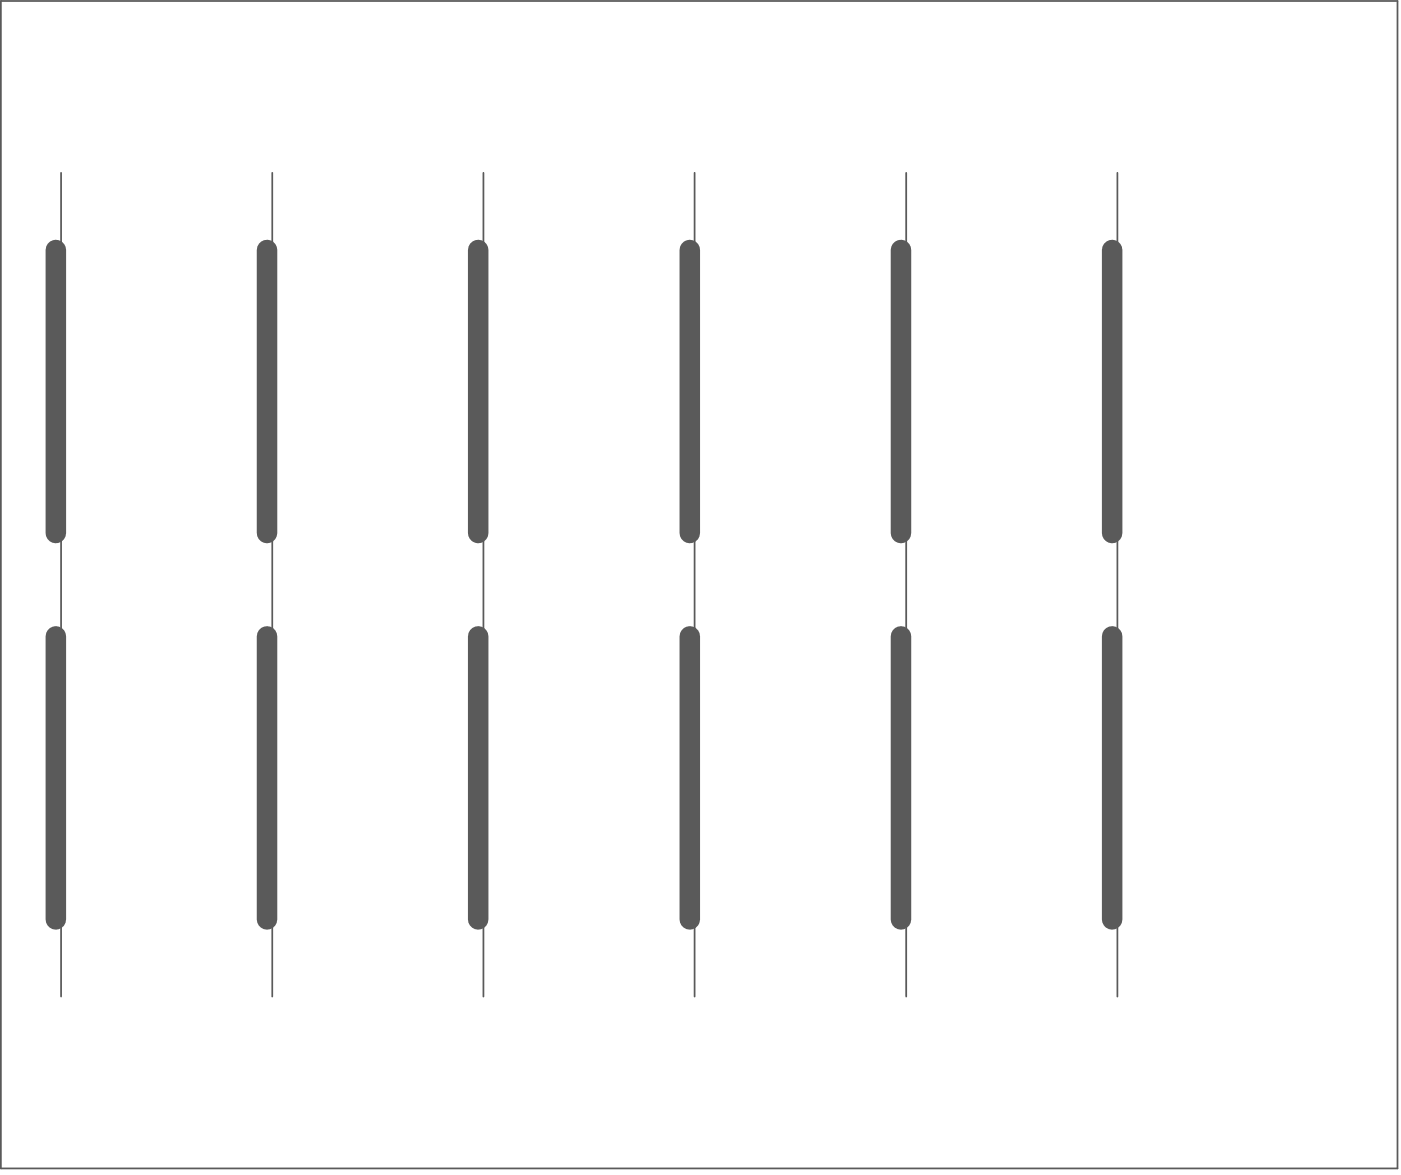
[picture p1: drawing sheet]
<svg xmlns="http://www.w3.org/2000/svg" width="136mm" height="114mm" viewBox="0 0 136 114" stroke-linecap="round" stroke-linejoin="round" font-family="sans-serif">
<path d="M5.4 24.2v27.5M25.9 24.2v27.5M46.4 24.2v27.5M66.9 24.2v27.5M87.3 24.2v27.5M107.8 24.2v27.5M5.4 61.7v27.5M25.9 61.7v27.5M46.4 61.7v27.5M66.9 61.7v27.5M87.3 61.7v27.5M107.8 61.7v27.5" fill="none" stroke="#5a5a5a" stroke-width="2"/>
<path d="M.1 .1h135.4v113.2h-135.4zM5.9 16.8v79.8M26.4 16.8v79.8M46.9 16.8v79.8M67.3 16.8v79.8M87.9 16.8v79.8M108.3 16.8v79.8" fill="none" stroke="#5a5a5a" stroke-width=".17"/>
</svg>
